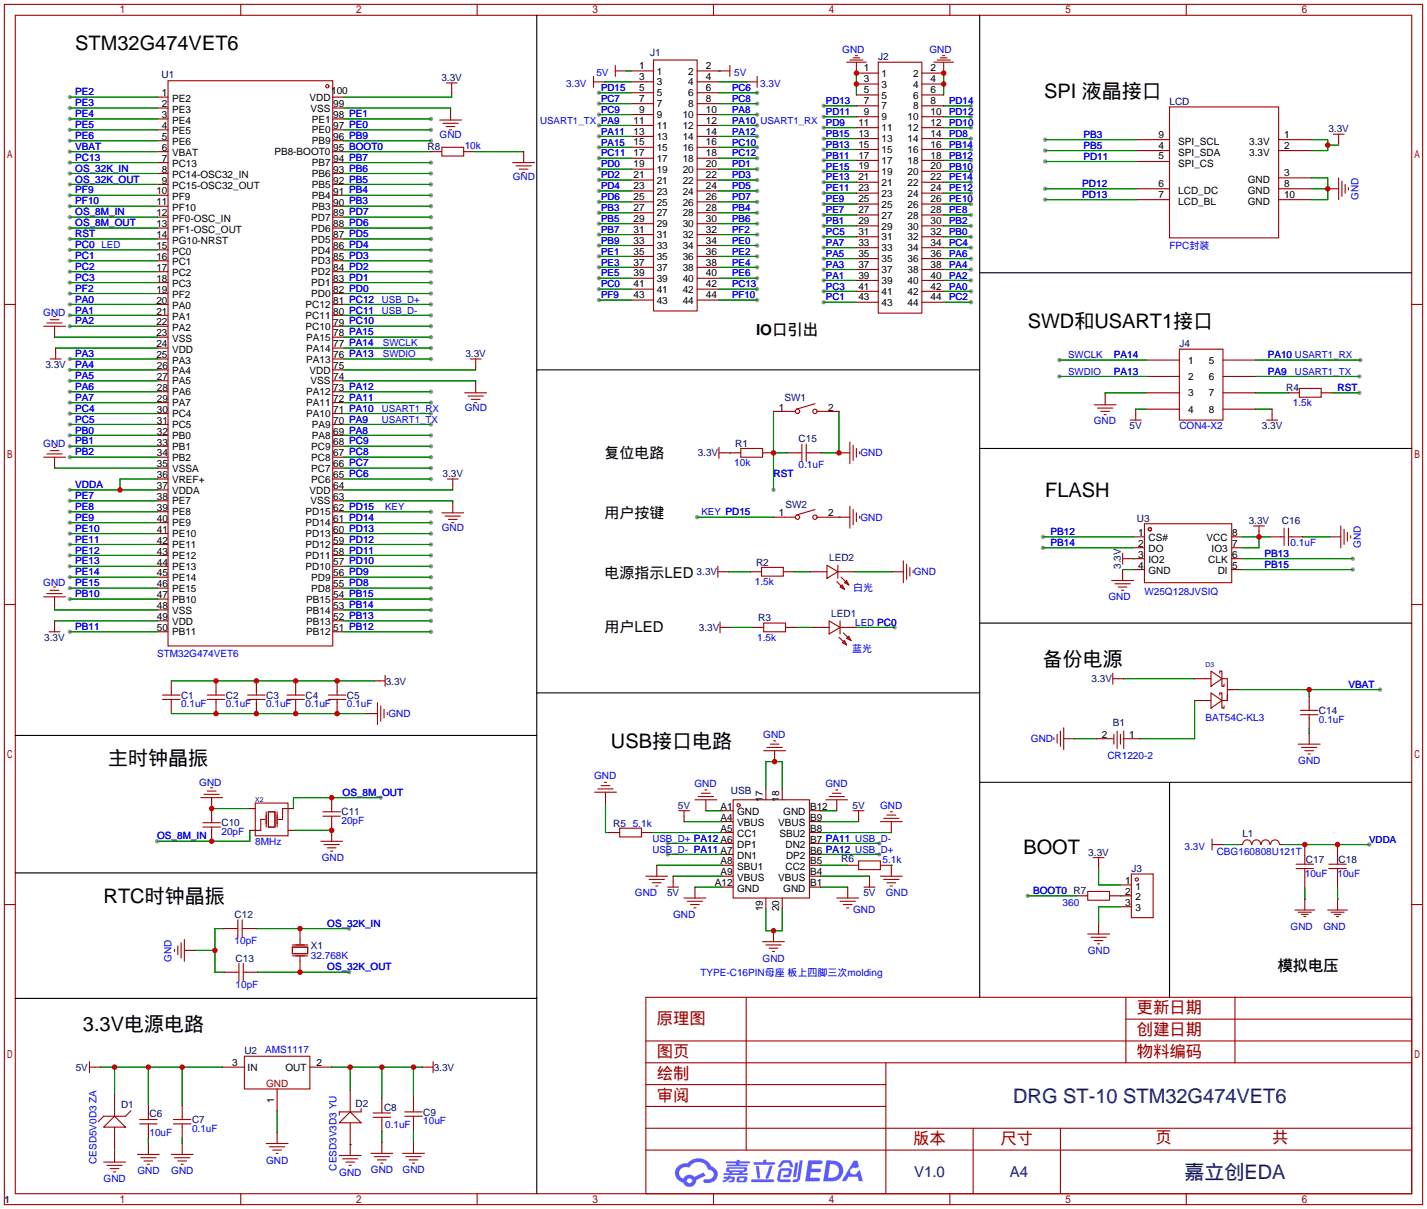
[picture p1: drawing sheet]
<svg xmlns="http://www.w3.org/2000/svg" width="332mm" height="281mm" viewBox="0 0 332 281" stroke-linecap="round" stroke-linejoin="round" font-family="sans-serif">
<defs><g id="words">
<g font-size="4.7">
<text x="17.5" y="11.6">STM32G474VET6</text>
<text x="243.1" y="22.8">SPI 液晶接口</text>
<text x="239.3" y="76.4">SWD和USART1接口</text>
<text x="243.3" y="115.7">FLASH</text>
<text x="242.8" y="155.1">备份电源</text>
<text x="25.1" y="178">主时钟晶振</text>
<text x="142.2" y="174.2">USB接口电路</text>
<text x="238.3" y="198.8">BOOT</text>
<text x="24.1" y="210.2">RTC时钟晶振</text>
<text x="19.3" y="239.9">3.3V电源电路</text>
</g>
<g font-size="4.7" fill="#000080">
<text x="235.9" y="256.7">DRG ST-10 STM32G474VET6</text>
<text x="275.8" y="274.5">嘉立创EDA</text>
</g>
<g font-size="3.8" fill="#a00000">
<text x="152.9" y="238.4">原理图</text>
<text x="264.7" y="235.9">更新日期</text>
<text x="264.7" y="241">创建日期</text>
<text x="152.9" y="251.1">绘制</text>
<text x="152.9" y="246.1">图页</text>
<text x="264.7" y="246.1">物料编码</text>
<text x="152.9" y="256.2">审阅</text>
<text x="212.6" y="266.4">版本</text>
<text x="232.9" y="266.4">尺寸</text>
<text x="269" y="266.1">页</text>
<text x="296.2" y="266.1">共</text>
</g>
<g font-size="3.6">
<text x="176" y="78.1">IO口引出</text>
<text x="297.4" y="225.9">模拟电压</text>
</g>
<g font-size="3.5">
<text x="140.7" y="106.6">复位电路</text>
<text x="140.7" y="120.5">用户按键</text>
<text x="140.7" y="134.5">电源指示LED</text>
<text x="140.7" y="147.2">用户LED</text>
</g>
<g font-size="3.5" fill="#000080">
<text x="212.8" y="274.1">V1.0</text>
<text x="235.1" y="274.1">A4</text>
</g>
<g font-size="2.3" fill="#00f">
<text x="138.8" y="17.7">5V</text>
<text x="170.9" y="17.7">5V</text>
<text x="196.1" y="12.4">GND</text>
<text x="216.4" y="12.4">GND</text>
<text x="17.5" y="22.2">PE2</text>
<text x="131.8" y="20.3">3.3V</text>
<text x="140" y="23.7">PC7</text>
<text x="140" y="21.2">PD15</text>
<text x="170.4" y="21.2">PC6</text>
<text x="170.4" y="23.7">PC8</text>
<text x="177" y="20.3">3.3V</text>
<text x="17.5" y="24.7">PE3</text>
<text x="17.5" y="27.3">PE4</text>
<text x="17.5" y="29.8">PE5</text>
<text x="125.7" y="28.8">USART1_TX PA9</text>
<text x="140" y="26.3">PC9</text>
<text x="170.4" y="28.8">PA10 USART1_RX</text>
<text x="170.4" y="26.3">PA8</text>
<text x="192.3" y="29.3">PD9</text>
<text x="192.3" y="26.8">PD11</text>
<text x="192.3" y="24.2">PD13</text>
<text x="221" y="29.3">PD10</text>
<text x="221" y="26.8">PD12</text>
<text x="221" y="24.2">PD14</text>
<text x="17.5" y="32.3">PE6</text>
<text x="17.5" y="34.9">VBAT</text>
<text x="102.4" y="32.1">GND</text>
<text x="108.2" y="34.6">10k</text>
<text x="140" y="33.9">PA15</text>
<text x="140" y="31.3">PA11</text>
<text x="170.4" y="31.3">PA12</text>
<text x="170.4" y="33.9">PC10</text>
<text x="192.3" y="34.4">PB13</text>
<text x="192.3" y="31.8">PB15</text>
<text x="221" y="34.4">PB14</text>
<text x="221" y="31.8">PD8</text>
<text x="252.2" y="32.1">PB3</text>
<text x="252.2" y="34.6">PB5</text>
<text x="17.5" y="37.4">PC13</text>
<text x="17.5" y="40">OS_32K_IN</text>
<text x="119.4" y="42">GND</text>
<text x="140" y="41.5">PD2</text>
<text x="140" y="39">PD0</text>
<text x="140" y="36.4">PC11</text>
<text x="170.4" y="36.4">PC12</text>
<text x="170.4" y="39">PD1</text>
<text x="170.4" y="41.5">PD3</text>
<text x="192.3" y="39.5">PE15</text>
<text x="192.3" y="36.9">PB11</text>
<text x="221" y="36.9">PB12</text>
<text x="221" y="39.5">PB10</text>
<text x="252.2" y="37.2">PD11</text>
<text x="17.5" y="42.5">OS_32K_OUT</text>
<text x="17.5" y="45">PF9</text>
<text x="17.5" y="47.6">PF10</text>
<text x="140" y="46.6">PD6</text>
<text x="140" y="44">PD4</text>
<text x="170.4" y="44">PD5</text>
<text x="170.4" y="46.6">PD7</text>
<text x="192.3" y="47.1">PE9</text>
<text x="192.3" y="44.5">PE11</text>
<text x="192.3" y="42">PE13</text>
<text x="221" y="42">PE14</text>
<text x="221" y="44.5">PE12</text>
<text x="221" y="47.1">PE10</text>
<text x="252" y="43.5">PD12</text>
<text x="252" y="46.1">PD13</text>
<text x="316.3" y="46.6" transform="rotate(-90 316.3 46.6)">GND</text>
<text x="17.5" y="50.1">OS_8M_IN</text>
<text x="17.5" y="52.7">OS_8M_OUT</text>
<text x="140" y="51.7">PB5</text>
<text x="140" y="49.1">PB3</text>
<text x="170.4" y="49.1">PB4</text>
<text x="170.4" y="51.7">PB6</text>
<text x="192.3" y="52.2">PB1</text>
<text x="192.3" y="49.6">PE7</text>
<text x="221" y="49.6">PE8</text>
<text x="221" y="52.2">PB2</text>
<text x="17.5" y="55.2">RST</text>
<text x="17.5" y="57.7">PC0 LED</text>
<text x="140" y="59.3">PE1</text>
<text x="140" y="56.7">PB9</text>
<text x="140" y="54.2">PB7</text>
<text x="170.4" y="56.7">PE0</text>
<text x="170.4" y="59.3">PE2</text>
<text x="170.4" y="54.2">PF2</text>
<text x="192.3" y="59.8">PA5</text>
<text x="192.3" y="57.2">PA7</text>
<text x="192.3" y="54.7">PC5</text>
<text x="221" y="54.7">PB0</text>
<text x="221" y="57.2">PC4</text>
<text x="221" y="59.8">PA6</text>
<text x="272.3" y="58">FPC封装</text>
<text x="17.5" y="60.3">PC1</text>
<text x="17.5" y="62.8">PC2</text>
<text x="17.5" y="65.4">PC3</text>
<text x="140" y="64.4">PE5</text>
<text x="140" y="61.8">PE3</text>
<text x="170.4" y="61.8">PE4</text>
<text x="170.4" y="64.4">PE6</text>
<text x="192.3" y="64.9">PA1</text>
<text x="192.3" y="62.3">PA3</text>
<text x="221" y="62.3">PA4</text>
<text x="221" y="64.9">PA2</text>
<text x="17.5" y="67.9">PF2</text>
<text x="17.5" y="70.4">PA0</text>
<text x="88.9" y="70.5">USB_D+</text>
<text x="140" y="66.9">PC0</text>
<text x="140" y="69.4">PF9</text>
<text x="170.4" y="66.9">PC13</text>
<text x="170.4" y="69.4">PF10</text>
<text x="192.3" y="67.4">PC3</text>
<text x="192.3" y="69.9">PC1</text>
<text x="221" y="67.4">PA0</text>
<text x="221" y="69.9">PC2</text>
<text x="10.1" y="73.5">GND</text>
<text x="17.5" y="73">PA1</text>
<text x="17.5" y="75.5">PA2</text>
<text x="88.9" y="73">USB_D-</text>
<text x="17.5" y="83.1">PA3</text>
<text x="89.2" y="83.2">SWDIO</text>
<text x="89.2" y="80.6">SWCLK</text>
<text x="248.7" y="83.4">SWCLK</text>
<text x="259.3" y="83.4">PA14</text>
<text x="295.1" y="83.4">PA10 USART1_RX</text>
<text x="17.5" y="85.7">PA4</text>
<text x="17.5" y="88.2">PA5</text>
<text x="248.7" y="87.2">SWDIO</text>
<text x="259.3" y="87.2">PA13</text>
<text x="295.1" y="87.2">PA9</text>
<text x="301.5" y="87.2">USART1_TX</text>
<text x="17.5" y="90.8">PA6</text>
<text x="17.5" y="93.3">PA7</text>
<text x="17.5" y="95.8">PC4</text>
<text x="88.9" y="95.9">USART1_RX</text>
<text x="108.2" y="95.6">GND</text>
<text x="301" y="94.6">1.5k</text>
<text x="311.4" y="91">RST</text>
<text x="17.5" y="98.4">PC5</text>
<text x="17.5" y="100.9">PB0</text>
<text x="88.9" y="98.4">USART1_TX</text>
<text x="254.7" y="98.6">GND</text>
<text x="274.6" y="99.9">CON4-X2</text>
<text x="10.1" y="104">GND</text>
<text x="17.5" y="103.5">PB1</text>
<text x="17.5" y="106">PB2</text>
<text x="200.3" y="106.3">GND</text>
<text x="17.5" y="113.6">VDDA</text>
<text x="170.9" y="108.5">10k</text>
<text x="180.1" y="111.1">RST</text>
<text x="185.9" y="109.1">0.1uF</text>
<text x="17.5" y="116.2">PE7</text>
<text x="17.5" y="118.7">PE8</text>
<text x="89.7" y="118.7">KEY</text>
<text x="163.3" y="120">KEY PD15</text>
<text x="17.5" y="121.2">PE9</text>
<text x="17.5" y="123.8">PE10</text>
<text x="102.9" y="123.5">GND</text>
<text x="200.3" y="121.2">GND</text>
<text x="244.6" y="124.5">PB12</text>
<text x="17.5" y="126.3">PE11</text>
<text x="17.5" y="128.9">PE12</text>
<text x="17.5" y="131.4">PE13</text>
<text x="244.6" y="127.1">PB14</text>
<text x="294.4" y="129.6">PB13</text>
<text x="300.5" y="127.1">0.1uF</text>
<text x="316.8" y="127.5" transform="rotate(-90 316.8 127.5)">GND</text>
<text x="10.1" y="136.5">GND</text>
<text x="17.5" y="133.9">PE14</text>
<text x="17.5" y="136.5">PE15</text>
<text x="175.8" y="136.2">1.5k</text>
<text x="198.6" y="137.5">白光</text>
<text x="212.8" y="133.9">GND</text>
<text x="294.4" y="132.2">PB15</text>
<text x="17.5" y="139">PB10</text>
<text x="258.1" y="139.8">GND</text>
<text x="266.4" y="138.5">W25Q128JVSIQ</text>
<text x="17.5" y="146.6">PB11</text>
<text x="176.3" y="149.2">1.5k</text>
<text x="199.1" y="145.6">LED PC0</text>
<text x="36.6" y="153">STM32G474VET6</text>
<text x="198.4" y="151.7">蓝光</text>
<text x="313.9" y="160.1">VBAT</text>
<text x="42.2" y="164.7">0.1uF</text>
<text x="52.6" y="164.7">0.1uF</text>
<text x="62" y="164.7">0.1uF</text>
<text x="71.1" y="164.7">0.1uF</text>
<text x="80.8" y="164.7">0.1uF</text>
<text x="90.4" y="167">GND</text>
<text x="280.7" y="167.7">BAT54C-KL3</text>
<text x="177.7" y="171.8">GND</text>
<text x="240" y="172.8">GND</text>
<text x="307.1" y="168.2">0.1uF</text>
<text x="257.8" y="176.6">CR1220-2</text>
<text x="302.3" y="177.9">GND</text>
<text x="46.4" y="183">GND</text>
<text x="79.8" y="185.3">OS_8M_OUT</text>
<text x="138.3" y="181.4">GND</text>
<text x="161.7" y="183.2">GND</text>
<text x="192.2" y="183.2">GND</text>
<text x="79.5" y="191.9">20pF</text>
<text x="204.9" y="188.3">GND</text>
<text x="36.6" y="195.4">OS_8M_IN</text>
<text x="51.6" y="194.4">20pF</text>
<text x="59.4" y="196.7">8MHz</text>
<text x="147.3" y="192.6">5.1k</text>
<text x="151.9" y="195.9">USB_D+ PA12 A6</text>
<text x="275.8" y="197.8">3.3V</text>
<text x="318.8" y="196.2">VDDA</text>
<text x="74.9" y="200.5">GND</text>
<text x="151.9" y="198.5">USB_D- PA11 A7</text>
<text x="205.5" y="201">5.1k</text>
<text x="283.3" y="199.1">CBG160808U121T</text>
<text x="147.8" y="208.6">GND</text>
<text x="206.2" y="208.6">GND</text>
<text x="240.5" y="208.1">BOOT0 R7</text>
<text x="303.8" y="204.1">10uF</text>
<text x="311.4" y="204.1">10uF</text>
<text x="76.2" y="215.7">OS_32K_IN</text>
<text x="156.7" y="213.7">GND</text>
<text x="198.6" y="212.4">GND</text>
<text x="247.4" y="210.9">360</text>
<text x="54.6" y="219.8">10pF</text>
<text x="300.5" y="216.4">GND</text>
<text x="308.1" y="216.4">GND</text>
<text x="40" y="223.9" transform="rotate(-90 40 223.9)">GND</text>
<text x="72.4" y="223.4">32.768K</text>
<text x="76.2" y="225.9">OS_32K_OUT</text>
<text x="163.1" y="227.2">TYPE-C16PIN母座 板上四脚三次molding</text>
<text x="177.5" y="223.9">GND</text>
<text x="253.2" y="222.1">GND</text>
<text x="54.9" y="230">10pF</text>
<text x="61.7" y="245.2">AMS1117</text>
<text x="44.7" y="263.5">0.1uF</text>
<text x="89.7" y="262.5">0.1uF</text>
<text x="98.6" y="261.7">10uF</text>
<text x="34.8" y="264.5">10uF</text>
<text x="22.4" y="271" transform="rotate(-90 22.4 271)">CESD5V0D3 ZA</text>
<text x="24.1" y="275.2">GND</text>
<text x="32" y="273.4">GND</text>
<text x="39.9" y="273.4">GND</text>
<text x="62" y="270.8">GND</text>
<text x="78.3" y="272.5" transform="rotate(-90 78.3 272.5)">CESD3V3D3 YU</text>
<text x="79" y="273.6">GND</text>
<text x="86.4" y="273.1">GND</text>
<text x="93.7" y="273.1">GND</text>
</g>
<g font-size="2.3">
<text x="148.8" y="16.1">1</text>
<text x="152.9" y="17.4">1</text>
<text x="160.2" y="17.4">2</text>
<text x="164.3" y="16.1">2</text>
<text x="201.1" y="16.6">1</text>
<text x="205.2" y="17.9">1</text>
<text x="212.6" y="17.9">2</text>
<text x="216.7" y="16.6">2</text>
<text x="37.7" y="22.4">1</text>
<text x="40.1" y="23.7">PE2</text>
<text x="72" y="23.5">VDD</text>
<text x="77.1" y="21.9">100</text>
<text x="148.8" y="23.7">7</text>
<text x="148.8" y="21.2">5</text>
<text x="148.8" y="18.6">3</text>
<text x="152.9" y="22.4">5</text>
<text x="152.9" y="19.9">3</text>
<text x="160.2" y="22.4">6</text>
<text x="160.2" y="19.9">4</text>
<text x="164.3" y="23.7">8</text>
<text x="164.3" y="21.2">6</text>
<text x="164.3" y="18.6">4</text>
<text x="201.1" y="21.7">5</text>
<text x="201.1" y="19.1">3</text>
<text x="205.2" y="22.9">5</text>
<text x="205.2" y="20.4">3</text>
<text x="212.6" y="22.9">6</text>
<text x="212.6" y="20.4">4</text>
<text x="216.7" y="21.7">6</text>
<text x="216.7" y="19.1">4</text>
<text x="37.7" y="25">2</text>
<text x="37.7" y="27.5">3</text>
<text x="40.1" y="26.2">PE3</text>
<text x="40.1" y="28.8">PE4</text>
<text x="72.3" y="26">VSS</text>
<text x="72.6" y="28.5">PE1</text>
<text x="77.6" y="27.5">98 PE1</text>
<text x="77.6" y="25">99</text>
<text x="147.5" y="28.8">11</text>
<text x="148.8" y="26.2">9</text>
<text x="152.9" y="27.5">9</text>
<text x="152.9" y="25">7</text>
<text x="159" y="27.5">10</text>
<text x="160.2" y="25">8</text>
<text x="164.3" y="28.8">12</text>
<text x="164.3" y="26.2">10</text>
<text x="199.8" y="29.3">11</text>
<text x="201.1" y="26.8">9</text>
<text x="201.1" y="24.2">7</text>
<text x="205.2" y="28">9</text>
<text x="205.2" y="25.5">7</text>
<text x="211.3" y="28">10</text>
<text x="212.6" y="25.5">8</text>
<text x="216.7" y="29.3">12</text>
<text x="216.7" y="26.8">10</text>
<text x="216.7" y="24.2">8</text>
<text x="37.7" y="30">4</text>
<text x="37.7" y="32.6">5</text>
<text x="37.7" y="35.1">6</text>
<text x="40.1" y="31.3">PE5</text>
<text x="40.1" y="33.8">PE6</text>
<text x="72.6" y="33.6">PB9</text>
<text x="72.6" y="31.1">PE0</text>
<text x="77.6" y="35.1">95 BOOT0</text>
<text x="77.6" y="32.6">96 PB9</text>
<text x="77.6" y="30.1">97 PE0</text>
<text x="147.5" y="33.9">15</text>
<text x="147.5" y="31.3">13</text>
<text x="152.9" y="35.1">15</text>
<text x="152.9" y="32.6">13</text>
<text x="152.9" y="30.1">11</text>
<text x="159" y="35.1">16</text>
<text x="159" y="32.6">14</text>
<text x="159" y="30.1">12</text>
<text x="164.3" y="33.9">16</text>
<text x="164.3" y="31.3">14</text>
<text x="199.8" y="34.4">15</text>
<text x="199.8" y="31.8">13</text>
<text x="205.2" y="35.6">15</text>
<text x="205.2" y="33.1">13</text>
<text x="205.2" y="30.6">11</text>
<text x="211.3" y="35.6">16</text>
<text x="211.3" y="33.1">14</text>
<text x="211.3" y="30.6">12</text>
<text x="216.7" y="34.4">16</text>
<text x="216.7" y="31.8">14</text>
<text x="269.7" y="32">9</text>
<text x="269.7" y="34.6">4</text>
<text x="274.3" y="33.7">SPI_SCL</text>
<text x="290.9" y="33.7">3.3V</text>
<text x="299" y="32">1</text>
<text x="299" y="34.6">2</text>
<text x="37.7" y="37.7">7</text>
<text x="37.7" y="40.2">8</text>
<text x="40.1" y="36.4">VBAT</text>
<text x="40.1" y="38.9">PC13</text>
<text x="40.1" y="41.5">PC14-OSC32_IN</text>
<text x="63.9" y="36.2">PB8-BOOT0</text>
<text x="72.6" y="41.2">PB6</text>
<text x="72.6" y="38.7">PB7</text>
<text x="77.6" y="40.2">93 PB6</text>
<text x="77.6" y="37.7">94 PB7</text>
<text x="147.5" y="41.5">21</text>
<text x="147.5" y="38.9">19</text>
<text x="147.5" y="36.4">17</text>
<text x="152.9" y="40.2">19</text>
<text x="152.9" y="37.7">17</text>
<text x="159" y="40.2">20</text>
<text x="159" y="37.7">18</text>
<text x="164.3" y="41.5">22</text>
<text x="164.3" y="38.9">20</text>
<text x="164.3" y="36.4">18</text>
<text x="199.8" y="42">21</text>
<text x="199.8" y="39.5">19</text>
<text x="199.8" y="36.9">17</text>
<text x="205.2" y="40.7">19</text>
<text x="205.2" y="38.2">17</text>
<text x="211.3" y="40.7">20</text>
<text x="211.3" y="38.2">18</text>
<text x="216.7" y="42">22</text>
<text x="216.7" y="39.5">20</text>
<text x="216.7" y="36.9">18</text>
<text x="269.7" y="37.1">5</text>
<text x="274.3" y="36.2">SPI_SDA</text>
<text x="274.3" y="38.8">SPI_CS</text>
<text x="290.9" y="36.2">3.3V</text>
<text x="299" y="40.9">3</text>
<text x="36.4" y="45.3">10</text>
<text x="36.4" y="47.8">11</text>
<text x="37.7" y="42.7">9</text>
<text x="40.1" y="44">PC15-OSC32_OUT</text>
<text x="40.1" y="46.5">PF9</text>
<text x="72.6" y="46.3">PB4</text>
<text x="72.6" y="43.8">PB5</text>
<text x="77.6" y="47.8">90 PB3</text>
<text x="77.6" y="45.3">91 PB4</text>
<text x="77.6" y="42.8">92 PB5</text>
<text x="147.5" y="46.6">25</text>
<text x="147.5" y="44">23</text>
<text x="152.9" y="47.8">25</text>
<text x="152.9" y="45.3">23</text>
<text x="152.9" y="42.8">21</text>
<text x="159" y="47.8">26</text>
<text x="159" y="45.3">24</text>
<text x="159" y="42.8">22</text>
<text x="164.3" y="46.6">26</text>
<text x="164.3" y="44">24</text>
<text x="199.8" y="47.1">25</text>
<text x="199.8" y="44.5">23</text>
<text x="205.2" y="45.8">23</text>
<text x="205.2" y="43.3">21</text>
<text x="211.3" y="45.8">24</text>
<text x="211.3" y="43.3">22</text>
<text x="216.7" y="47.1">26</text>
<text x="216.7" y="44.5">24</text>
<text x="269.7" y="43.5">6</text>
<text x="269.7" y="46">7</text>
<text x="274.3" y="45.1">LCD_DC</text>
<text x="274.3" y="47.7">LCD_BL</text>
<text x="290.5" y="42.6">GND</text>
<text x="290.5" y="45.1">GND</text>
<text x="290.5" y="47.7">GND</text>
<text x="299" y="43.5">8</text>
<text x="299" y="46">10</text>
<text x="36.4" y="50.4">12</text>
<text x="36.4" y="52.9">13</text>
<text x="40.1" y="49.1">PF10</text>
<text x="40.1" y="51.6">PF0-OSC_IN</text>
<text x="72.4" y="53.9">PD6</text>
<text x="72.4" y="51.4">PD7</text>
<text x="72.6" y="48.9">PB3</text>
<text x="77.6" y="52.9">88 PD6</text>
<text x="77.6" y="50.4">89 PD7</text>
<text x="147.5" y="51.6">29</text>
<text x="147.5" y="49.1">27</text>
<text x="152.9" y="52.9">29</text>
<text x="152.9" y="50.4">27</text>
<text x="159" y="52.9">30</text>
<text x="159" y="50.4">28</text>
<text x="164.3" y="51.6">30</text>
<text x="164.3" y="49.1">28</text>
<text x="199.8" y="52.2">29</text>
<text x="199.8" y="49.6">27</text>
<text x="205.2" y="53.4">29</text>
<text x="205.2" y="50.9">27</text>
<text x="205.2" y="48.3">25</text>
<text x="211.3" y="53.4">30</text>
<text x="211.3" y="50.9">28</text>
<text x="211.3" y="48.3">26</text>
<text x="216.7" y="52.2">30</text>
<text x="216.7" y="49.6">28</text>
<text x="36.4" y="55.4">14</text>
<text x="36.4" y="58">15</text>
<text x="40.1" y="54.2">PF1-OSC_OUT</text>
<text x="40.1" y="56.7">PG10-NRST</text>
<text x="40.1" y="59.2">PC0</text>
<text x="72.4" y="59">PD4</text>
<text x="72.4" y="56.5">PD5</text>
<text x="77.6" y="58">86 PD4</text>
<text x="77.6" y="55.5">87 PD5</text>
<text x="147.5" y="59.3">35</text>
<text x="147.5" y="56.7">33</text>
<text x="147.5" y="54.2">31</text>
<text x="152.9" y="58">33</text>
<text x="152.9" y="55.5">31</text>
<text x="159" y="58">34</text>
<text x="159" y="55.5">32</text>
<text x="164.3" y="59.3">36</text>
<text x="164.3" y="56.7">34</text>
<text x="164.3" y="54.2">32</text>
<text x="199.8" y="59.8">35</text>
<text x="199.8" y="57.2">33</text>
<text x="199.8" y="54.7">31</text>
<text x="205.2" y="58.5">33</text>
<text x="205.2" y="56">31</text>
<text x="211.3" y="58.5">34</text>
<text x="211.3" y="56">32</text>
<text x="216.7" y="59.8">36</text>
<text x="216.7" y="57.2">34</text>
<text x="216.7" y="54.7">32</text>
<text x="36.4" y="60.5">16</text>
<text x="36.4" y="63.1">17</text>
<text x="36.4" y="65.6">18</text>
<text x="40.1" y="61.8">PC1</text>
<text x="40.1" y="64.3">PC2</text>
<text x="72.4" y="64.1">PD2</text>
<text x="72.4" y="61.6">PD3</text>
<text x="77.6" y="65.6">83 PD1</text>
<text x="77.6" y="63.1">84 PD2</text>
<text x="77.6" y="60.5">85 PD3</text>
<text x="147.5" y="64.3">39</text>
<text x="147.5" y="61.8">37</text>
<text x="152.9" y="65.6">39</text>
<text x="152.9" y="63.1">37</text>
<text x="152.9" y="60.5">35</text>
<text x="159" y="65.6">40</text>
<text x="159" y="63.1">38</text>
<text x="159" y="60.5">36</text>
<text x="164.3" y="64.3">40</text>
<text x="164.3" y="61.8">38</text>
<text x="199.8" y="64.9">39</text>
<text x="199.8" y="62.3">37</text>
<text x="205.2" y="63.6">37</text>
<text x="205.2" y="61">35</text>
<text x="211.3" y="63.6">38</text>
<text x="211.3" y="61">36</text>
<text x="216.7" y="64.9">40</text>
<text x="216.7" y="62.3">38</text>
<text x="36.4" y="68.1">19</text>
<text x="36.4" y="70.7">20</text>
<text x="40.1" y="66.9">PC3</text>
<text x="40.1" y="69.4">PF2</text>
<text x="40.1" y="71.9">PA0</text>
<text x="71.1" y="71.7">PC12</text>
<text x="72.4" y="69.2">PD0</text>
<text x="72.4" y="66.6">PD1</text>
<text x="77.6" y="70.7">81 PC12</text>
<text x="77.6" y="68.2">82 PD0</text>
<text x="147.5" y="69.4">43</text>
<text x="147.5" y="66.9">41</text>
<text x="152.9" y="70.7">43</text>
<text x="152.9" y="68.2">41</text>
<text x="159" y="70.7">44</text>
<text x="159" y="68.2">42</text>
<text x="164.3" y="69.4">44</text>
<text x="164.3" y="66.9">42</text>
<text x="199.8" y="69.9">43</text>
<text x="199.8" y="67.4">41</text>
<text x="205.2" y="71.2">43</text>
<text x="205.2" y="68.7">41</text>
<text x="205.2" y="66.1">39</text>
<text x="211.3" y="71.2">44</text>
<text x="211.3" y="68.7">42</text>
<text x="211.3" y="66.1">40</text>
<text x="216.7" y="69.9">44</text>
<text x="216.7" y="67.4">42</text>
<text x="36.4" y="73.2">21</text>
<text x="36.4" y="75.8">22</text>
<text x="40.1" y="74.5">PA1</text>
<text x="40.1" y="77">PA2</text>
<text x="71.1" y="76.8">PC10</text>
<text x="71.1" y="74.3">PC11</text>
<text x="77.6" y="75.8">79 PC10</text>
<text x="77.6" y="73.2">80 PC11</text>
<text x="36.4" y="78.3">23</text>
<text x="36.4" y="80.8">24</text>
<text x="36.4" y="83.4">25</text>
<text x="40.1" y="79.6">VSS</text>
<text x="40.1" y="82.1">VDD</text>
<text x="71.3" y="81.9">PA14</text>
<text x="71.3" y="79.3">PA15</text>
<text x="77.6" y="83.4">76 PA13</text>
<text x="77.6" y="80.9">77 PA14</text>
<text x="77.6" y="78.3">78 PA15</text>
<text x="36.5" y="85.9">26</text>
<text x="36.5" y="88.5">27</text>
<text x="40.1" y="84.6">PA3</text>
<text x="40.1" y="87">PA4</text>
<text x="40.1" y="89.5">PA5</text>
<text x="71.3" y="84.4">PA13</text>
<text x="72" y="87">VDD</text>
<text x="72.3" y="89.5">VSS</text>
<text x="77.6" y="88.5">74</text>
<text x="77.6" y="85.9">75</text>
<text x="276.6" y="84.7">1</text>
<text x="276.6" y="88.5">2</text>
<text x="281.4" y="84.7">5</text>
<text x="281.4" y="88.5">6</text>
<text x="36.5" y="91">28</text>
<text x="36.5" y="93.6">29</text>
<text x="40.1" y="92">PA6</text>
<text x="40.1" y="94.6">PA7</text>
<text x="71.3" y="94.6">PA11</text>
<text x="71.3" y="92">PA12</text>
<text x="77.6" y="93.5">72 PA11</text>
<text x="77.6" y="91">73 PA12</text>
<text x="181.3" y="95.6">1</text>
<text x="192.8" y="95.6">2</text>
<text x="276.6" y="92.3">3</text>
<text x="281.4" y="92.3">7</text>
<text x="36.5" y="96.1">30</text>
<text x="36.5" y="98.6">31</text>
<text x="36.5" y="101.2">32</text>
<text x="40.1" y="97.1">PC4</text>
<text x="40.1" y="99.7">PC5</text>
<text x="71.3" y="97.1">PA10</text>
<text x="72.6" y="99.7">PA9</text>
<text x="77.6" y="101.2">69 PA8</text>
<text x="77.6" y="98.6">70 PA9</text>
<text x="77.6" y="96.1">71 PA10</text>
<text x="276.6" y="96.1">4</text>
<text x="281.4" y="96.1">8</text>
<text x="36.5" y="103.7">33</text>
<text x="36.5" y="106.3">34</text>
<text x="40.1" y="102.2">PB0</text>
<text x="40.1" y="104.7">PB1</text>
<text x="40.1" y="107.3">PB2</text>
<text x="72.4" y="107.3">PC8</text>
<text x="72.4" y="104.7">PC9</text>
<text x="72.6" y="102.2">PA8</text>
<text x="77.6" y="106.2">67 PC8</text>
<text x="77.6" y="103.7">68 PC9</text>
<text x="36.5" y="108.8">35</text>
<text x="36.5" y="111.3">36</text>
<text x="36.5" y="113.9">37</text>
<text x="40.1" y="109.8">VSSA</text>
<text x="40.1" y="112.4">VREF+</text>
<text x="72.4" y="112.4">PC6</text>
<text x="72.4" y="109.8">PC7</text>
<text x="77.6" y="113.9">64</text>
<text x="77.6" y="111.3">65 PC6</text>
<text x="77.6" y="108.8">66 PC7</text>
<text x="36.5" y="116.4">38</text>
<text x="36.5" y="119">39</text>
<text x="40.1" y="114.9">VDDA</text>
<text x="40.1" y="117.4">PE7</text>
<text x="40.1" y="120">PE8</text>
<text x="71.1" y="120">PD15</text>
<text x="72" y="114.9">VDD</text>
<text x="72.3" y="117.4">VSS</text>
<text x="77.6" y="118.9">62 PD15</text>
<text x="77.6" y="116.4">63</text>
<text x="36.5" y="121.5">40</text>
<text x="36.5" y="124">41</text>
<text x="40.1" y="122.5">PE9</text>
<text x="40.1" y="125.1">PE10</text>
<text x="71.1" y="125.1">PD13</text>
<text x="71.1" y="122.5">PD14</text>
<text x="77.6" y="124">60 PD13</text>
<text x="77.6" y="121.5">61 PD14</text>
<text x="181.3" y="120.2">1</text>
<text x="192.8" y="120.2">2</text>
<text x="265" y="124.8">1</text>
<text x="286.9" y="124.8">8</text>
<text x="36.5" y="126.6">42</text>
<text x="36.5" y="129.1">43</text>
<text x="36.5" y="131.7">44</text>
<text x="40.1" y="127.6">PE11</text>
<text x="40.1" y="130.1">PE12</text>
<text x="71.1" y="130.1">PD11</text>
<text x="71.1" y="127.6">PD12</text>
<text x="77.6" y="131.6">57 PD10</text>
<text x="77.6" y="129.1">58 PD11</text>
<text x="77.6" y="126.6">59 PD12</text>
<text x="265" y="127.3">2</text>
<text x="265" y="129.9">3</text>
<text x="267.4" y="126">CS#</text>
<text x="267.4" y="128.6">DO</text>
<text x="267.4" y="131.1">IO2</text>
<text x="280.9" y="126">VCC</text>
<text x="281.3" y="131.1">CLK</text>
<text x="282.1" y="128.6">IO3</text>
<text x="286.9" y="129.9">6</text>
<text x="286.9" y="127.3">7</text>
<text x="36.5" y="134.2">45</text>
<text x="36.5" y="136.7">46</text>
<text x="40.1" y="132.7">PE13</text>
<text x="40.1" y="135.2">PE14</text>
<text x="40.1" y="137.8">PE15</text>
<text x="71.1" y="132.7">PD10</text>
<text x="72.4" y="137.8">PD8</text>
<text x="72.4" y="135.2">PD9</text>
<text x="77.6" y="136.7">55 PD8</text>
<text x="77.6" y="134.2">56 PD9</text>
<text x="265" y="132.4">4</text>
<text x="267.4" y="133.7">GND</text>
<text x="283.5" y="133.7">DI</text>
<text x="286.9" y="132.4">5</text>
<text x="36.5" y="139.3">47</text>
<text x="36.5" y="141.8">48</text>
<text x="40.1" y="140.3">PB10</text>
<text x="40.1" y="142.8">VSS</text>
<text x="71.3" y="142.8">PB14</text>
<text x="71.3" y="140.3">PB15</text>
<text x="77.6" y="141.8">53 PB14</text>
<text x="77.6" y="139.3">54 PB15</text>
<text x="36.5" y="144.4">49</text>
<text x="36.5" y="146.9">50</text>
<text x="40.1" y="145.4">VDD</text>
<text x="40.1" y="147.9">PB11</text>
<text x="71.3" y="147.9">PB12</text>
<text x="71.3" y="145.4">PB13</text>
<text x="77.6" y="146.9">51 PB12</text>
<text x="77.6" y="144.3">52 PB13</text>
<text x="256.5" y="171.8">2</text>
<text x="262.9" y="171.8">1</text>
<text x="167.7" y="188.5">A1</text>
<text x="167.7" y="191.1">A4</text>
<text x="171.6" y="189.8">GND</text>
<text x="177.6" y="186.7" transform="rotate(-90 177.6 186.7)">17</text>
<text x="181.4" y="186.7" transform="rotate(-90 181.4 186.7)">18</text>
<text x="182.4" y="189.8">GND</text>
<text x="188.6" y="191.1">B9</text>
<text x="188.6" y="188.5">B12</text>
<text x="167.7" y="193.6">A5</text>
<text x="171.6" y="192.3">VBUS</text>
<text x="171.6" y="194.9">CC1</text>
<text x="171.6" y="197.4">DP1</text>
<text x="181.2" y="192.3">VBUS</text>
<text x="181.4" y="194.9">SBU2</text>
<text x="182.9" y="197.4">DN2</text>
<text x="188.6" y="196.2">B7 PA11 USB_D-</text>
<text x="188.6" y="193.6">B8</text>
<text x="167.7" y="201.2">A8</text>
<text x="167.7" y="203.8">A9</text>
<text x="171.6" y="200">DN1</text>
<text x="171.6" y="202.5">SBU1</text>
<text x="182.9" y="202.5">CC2</text>
<text x="183" y="200">DP2</text>
<text x="188.6" y="203.8">B4</text>
<text x="188.6" y="201.2">B5</text>
<text x="188.6" y="198.7">B6 PA12 USB_D+</text>
<text x="166.4" y="206.3">A12</text>
<text x="171.6" y="205">VBUS</text>
<text x="171.6" y="207.6">GND</text>
<text x="181.2" y="205">VBUS</text>
<text x="182.4" y="207.6">GND</text>
<text x="188.6" y="206.3">B1</text>
<text x="262" y="205.8">1</text>
<text x="262" y="208.3">2</text>
<text x="264.3" y="207.1">1</text>
<text x="264.3" y="209.6">2</text>
<text x="177.6" y="212.1" transform="rotate(-90 177.6 212.1)">19</text>
<text x="181.4" y="212.1" transform="rotate(-90 181.4 212.1)">20</text>
<text x="262" y="210.9">3</text>
<text x="264.3" y="212.2">3</text>
<text x="54.1" y="248.2">3</text>
<text x="57.7" y="249.2">IN</text>
<text x="66.5" y="249.2">OUT</text>
<text x="73.7" y="248.2">2</text>
<text x="63.8" y="256.8" transform="rotate(-90 63.8 256.8)">1</text>
</g>
<g font-size="2.3" fill="#000080">
<text x="151.4" y="13">J1</text>
<text x="204.5" y="14.1">J2</text>
<text x="37.6" y="18.1">U1</text>
<text x="102.8" y="18.9">3.3V</text>
<text x="272.3" y="24.5">LCD</text>
<text x="99.6" y="34.9">R8</text>
<text x="309.3" y="30.8">3.3V</text>
<text x="108.3" y="83.1">3.3V</text>
<text x="274.6" y="80.9">J4</text>
<text x="10.6" y="85.7">3.3V</text>
<text x="182.6" y="93.3">SW1</text>
<text x="299.5" y="91">R4</text>
<text x="263" y="99.9">5V</text>
<text x="293.8" y="99.9">3.3V</text>
<text x="162.5" y="106.3">3.3V</text>
<text x="171.2" y="104">R1</text>
<text x="185.9" y="103">C15</text>
<text x="103" y="111.1">3.3V</text>
<text x="182.9" y="118.2">SW2</text>
<text x="264.7" y="121.5">U3</text>
<text x="290.7" y="122">3.3V</text>
<text x="298.4" y="122">C16</text>
<text x="176" y="131.7">R2</text>
<text x="193" y="130.6">LED2</text>
<text x="162.2" y="133.9">3.3V</text>
<text x="260.9" y="132.4" transform="rotate(-90 260.9 132.4)">3.3V</text>
<text x="193.5" y="143.6">LED1</text>
<text x="10.3" y="149.2">3.3V</text>
<text x="162.7" y="146.9">3.3V</text>
<text x="176.5" y="144.6">R3</text>
<text x="89.8" y="159.3">3.3V</text>
<text x="254.1" y="158.8">3.3V</text>
<text x="42.2" y="162.6">C1</text>
<text x="52.6" y="162.6">C2</text>
<text x="62" y="162.6">C3</text>
<text x="71.1" y="162.6">C4</text>
<text x="80.8" y="162.6">C5</text>
<text x="307.1" y="166.2">C14</text>
<text x="259.1" y="169">B1</text>
<text x="170.2" y="184.7">USB</text>
<text x="79.5" y="189.8">C11</text>
<text x="157.8" y="188.3">5V</text>
<text x="198.5" y="188.3">5V</text>
<text x="51.6" y="192.4">C10</text>
<text x="142.7" y="192.6">R5</text>
<text x="289.3" y="194.8">L1</text>
<text x="195.8" y="200.7">R6</text>
<text x="253.4" y="199.2">3.3V</text>
<text x="263.4" y="203">J3</text>
<text x="304" y="200.8">C17</text>
<text x="311.7" y="200.8">C18</text>
<text x="155.3" y="208.6">5V</text>
<text x="201" y="208.6">5V</text>
<text x="54.6" y="213.7">C12</text>
<text x="72.4" y="220.8">X1</text>
<text x="54.9" y="223.9">C13</text>
<text x="56.9" y="245.4">U2</text>
<text x="17.6" y="249.3">5V</text>
<text x="101" y="249.3">3.3V</text>
<text x="28.2" y="257.9">D1</text>
<text x="82.8" y="257.6">D2</text>
<text x="34.8" y="259.9">C6</text>
<text x="44.7" y="261.5">C7</text>
<text x="89.4" y="258.7">C8</text>
<text x="98.6" y="259.7">C9</text>
<text x="1" y="280">1</text>
</g>
<text font-size="2.3" fill="#a00000" x="62" y="253.1">GND</text>
<g font-size="1.6" fill="#000080">
<text x="280.7" y="155.2">D3</text>
<text x="59.4" y="186.7">X2</text>
</g>
</g></defs>
<g fill="#999">
<circle cx="16.3" cy="22.6" r=".51"/>
<circle cx="16.3" cy="25.1" r=".51"/>
<circle cx="16.3" cy="27.7" r=".51"/>
<circle cx="16.3" cy="30.2" r=".51"/>
<circle cx="16.3" cy="32.8" r=".51"/>
<circle cx="16.3" cy="35.3" r=".51"/>
<circle cx="16.3" cy="37.8" r=".51"/>
<circle cx="16.3" cy="40.4" r=".51"/>
<circle cx="16.3" cy="42.9" r=".51"/>
<circle cx="16.3" cy="45.5" r=".51"/>
<circle cx="16.3" cy="48" r=".51"/>
<circle cx="16.3" cy="50.5" r=".51"/>
<circle cx="16.3" cy="53.1" r=".51"/>
<circle cx="16.3" cy="55.6" r=".51"/>
<circle cx="16.3" cy="58.2" r=".51"/>
<circle cx="16.3" cy="60.7" r=".51"/>
<circle cx="16.3" cy="63.2" r=".51"/>
<circle cx="16.3" cy="65.8" r=".51"/>
<circle cx="16.3" cy="68.3" r=".51"/>
<circle cx="16.3" cy="70.9" r=".51"/>
<circle cx="16.3" cy="73.4" r=".51"/>
<circle cx="16.3" cy="75.9" r=".51"/>
<circle cx="16.3" cy="83.6" r=".51"/>
<circle cx="16.3" cy="86.1" r=".51"/>
<circle cx="16.3" cy="88.6" r=".51"/>
<circle cx="16.3" cy="91.2" r=".51"/>
<circle cx="16.3" cy="93.7" r=".51"/>
<circle cx="16.3" cy="96.3" r=".51"/>
<circle cx="16.3" cy="98.8" r=".51"/>
<circle cx="16.3" cy="101.3" r=".51"/>
<circle cx="16.3" cy="103.9" r=".51"/>
<circle cx="16.3" cy="106.4" r=".51"/>
<circle cx="16.3" cy="114" r=".51"/>
<circle cx="16.3" cy="116.6" r=".51"/>
<circle cx="16.3" cy="119.1" r=".51"/>
<circle cx="16.3" cy="121.7" r=".51"/>
<circle cx="16.3" cy="124.2" r=".51"/>
<circle cx="16.3" cy="126.7" r=".51"/>
<circle cx="16.3" cy="129.3" r=".51"/>
<circle cx="16.3" cy="131.8" r=".51"/>
<circle cx="16.3" cy="134.4" r=".51"/>
<circle cx="16.3" cy="136.9" r=".51"/>
<circle cx="16.3" cy="139.4" r=".51"/>
<circle cx="16.3" cy="147.1" r=".51"/>
<circle cx="100.3" cy="27.7" r=".51"/>
<circle cx="100.3" cy="30.2" r=".51"/>
<circle cx="100.3" cy="32.8" r=".51"/>
<circle cx="100.3" cy="37.8" r=".51"/>
<circle cx="100.3" cy="40.4" r=".51"/>
<circle cx="100.3" cy="42.9" r=".51"/>
<circle cx="100.3" cy="45.5" r=".51"/>
<circle cx="100.3" cy="48" r=".51"/>
<circle cx="100.3" cy="50.5" r=".51"/>
<circle cx="100.3" cy="53.1" r=".51"/>
<circle cx="100.3" cy="55.6" r=".51"/>
<circle cx="100.3" cy="58.2" r=".51"/>
<circle cx="100.3" cy="60.7" r=".51"/>
<circle cx="100.3" cy="63.2" r=".51"/>
<circle cx="100.3" cy="65.8" r=".51"/>
<circle cx="100.3" cy="68.3" r=".51"/>
<circle cx="100.3" cy="70.9" r=".51"/>
<circle cx="100.3" cy="73.4" r=".51"/>
<circle cx="100.3" cy="75.9" r=".51"/>
<circle cx="100.3" cy="78.5" r=".51"/>
<circle cx="100.3" cy="81" r=".51"/>
<circle cx="100.3" cy="83.6" r=".51"/>
<circle cx="100.3" cy="91.2" r=".51"/>
<circle cx="100.3" cy="93.7" r=".51"/>
<circle cx="100.3" cy="96.3" r=".51"/>
<circle cx="100.3" cy="98.8" r=".51"/>
<circle cx="100.3" cy="101.3" r=".51"/>
<circle cx="100.3" cy="103.9" r=".51"/>
<circle cx="100.3" cy="106.4" r=".51"/>
<circle cx="100.3" cy="109" r=".51"/>
<circle cx="100.3" cy="111.5" r=".51"/>
<circle cx="100.3" cy="119.1" r=".51"/>
<circle cx="100.3" cy="121.7" r=".51"/>
<circle cx="100.3" cy="124.2" r=".51"/>
<circle cx="100.3" cy="126.7" r=".51"/>
<circle cx="100.3" cy="129.3" r=".51"/>
<circle cx="100.3" cy="131.8" r=".51"/>
<circle cx="100.3" cy="134.4" r=".51"/>
<circle cx="100.3" cy="136.9" r=".51"/>
<circle cx="100.3" cy="139.4" r=".51"/>
<circle cx="100.3" cy="142" r=".51"/>
<circle cx="100.3" cy="144.5" r=".51"/>
<circle cx="100.3" cy="147.1" r=".51"/>
<circle cx="243.3" cy="32.5" r=".51"/>
<circle cx="243.3" cy="35.1" r=".51"/>
<circle cx="243.3" cy="37.6" r=".51"/>
<circle cx="243.3" cy="43.9" r=".51"/>
<circle cx="243.3" cy="46.5" r=".51"/>
<circle cx="316.7" cy="83.8" r=".51"/>
<circle cx="316.5" cy="87.6" r=".51"/>
<circle cx="316.5" cy="91.4" r=".51"/>
<circle cx="246.6" cy="87.6" r=".51"/>
<circle cx="246.6" cy="83.8" r=".51"/>
<circle cx="155.4" cy="196.3" r=".51"/>
<circle cx="204.7" cy="196.3" r=".51"/>
<circle cx="204.7" cy="198.9" r=".51"/>
<circle cx="162.3" cy="120.4" r=".51"/>
<circle cx="208.3" cy="146.1" r=".51"/>
<circle cx="180.1" cy="114" r=".51"/>
<circle cx="81.3" cy="216.2" r=".51"/>
<circle cx="81.3" cy="226.3" r=".51"/>
<circle cx="88.6" cy="185.7" r=".51"/>
<circle cx="36.6" cy="195.8" r=".51"/>
<circle cx="321.3" cy="160.5" r=".51"/>
<circle cx="242.8" cy="127.5" r=".51"/>
<circle cx="315" cy="130" r=".51"/>
<circle cx="315" cy="132.6" r=".51"/>
<circle cx="242.8" cy="125" r=".51"/>
<circle cx="239.3" cy="208.5" r=".51"/>
<circle cx="191.8" cy="67.8" r=".51"/>
<circle cx="191.8" cy="65.3" r=".51"/>
<circle cx="191.8" cy="62.7" r=".51"/>
<circle cx="191.8" cy="60.2" r=".51"/>
<circle cx="191.8" cy="57.7" r=".51"/>
<circle cx="191.8" cy="55.1" r=".51"/>
<circle cx="191.8" cy="52.6" r=".51"/>
<circle cx="191.8" cy="50" r=".51"/>
<circle cx="191.8" cy="47.5" r=".51"/>
<circle cx="191.8" cy="45" r=".51"/>
<circle cx="191.8" cy="42.4" r=".51"/>
<circle cx="191.8" cy="39.9" r=".51"/>
<circle cx="191.8" cy="37.3" r=".51"/>
<circle cx="191.8" cy="34.8" r=".51"/>
<circle cx="191.8" cy="32.3" r=".51"/>
<circle cx="191.8" cy="29.7" r=".51"/>
<circle cx="191.8" cy="27.2" r=".51"/>
<circle cx="191.8" cy="24.6" r=".51"/>
<circle cx="226.1" cy="34.8" r=".51"/>
<circle cx="226.1" cy="32.3" r=".51"/>
<circle cx="226.1" cy="29.7" r=".51"/>
<circle cx="226.1" cy="27.2" r=".51"/>
<circle cx="226.1" cy="24.6" r=".51"/>
<circle cx="226.1" cy="37.3" r=".51"/>
<circle cx="226.1" cy="39.9" r=".51"/>
<circle cx="226.1" cy="42.4" r=".51"/>
<circle cx="226.1" cy="45" r=".51"/>
<circle cx="226.1" cy="47.5" r=".51"/>
<circle cx="226.1" cy="50" r=".51"/>
<circle cx="226.1" cy="52.6" r=".51"/>
<circle cx="226.1" cy="55.1" r=".51"/>
<circle cx="226.1" cy="57.7" r=".51"/>
<circle cx="226.1" cy="60.2" r=".51"/>
<circle cx="226.1" cy="62.7" r=".51"/>
<circle cx="226.1" cy="65.3" r=".51"/>
<circle cx="226.1" cy="67.8" r=".51"/>
<circle cx="139.4" cy="67.3" r=".51"/>
<circle cx="139.4" cy="64.8" r=".51"/>
<circle cx="139.4" cy="62.2" r=".51"/>
<circle cx="139.4" cy="59.7" r=".51"/>
<circle cx="139.4" cy="57.2" r=".51"/>
<circle cx="139.4" cy="54.6" r=".51"/>
<circle cx="139.4" cy="52.1" r=".51"/>
<circle cx="139.4" cy="49.5" r=".51"/>
<circle cx="139.4" cy="47" r=".51"/>
<circle cx="139.4" cy="44.4" r=".51"/>
<circle cx="139.4" cy="41.9" r=".51"/>
<circle cx="139.4" cy="39.4" r=".51"/>
<circle cx="139.4" cy="36.8" r=".51"/>
<circle cx="139.4" cy="34.3" r=".51"/>
<circle cx="139.4" cy="31.7" r=".51"/>
<circle cx="139.4" cy="29.2" r=".51"/>
<circle cx="139.4" cy="26.7" r=".51"/>
<circle cx="139.4" cy="24.1" r=".51"/>
<circle cx="139.4" cy="21.6" r=".51"/>
<circle cx="176.3" cy="21.6" r=".51"/>
<circle cx="176.3" cy="24.1" r=".51"/>
<circle cx="176.3" cy="29.2" r=".51"/>
<circle cx="176.3" cy="26.7" r=".51"/>
<circle cx="176.3" cy="31.8" r=".51"/>
<circle cx="176.3" cy="34.3" r=".51"/>
<circle cx="176.3" cy="36.8" r=".51"/>
<circle cx="176.3" cy="39.4" r=".51"/>
<circle cx="176.3" cy="41.9" r=".51"/>
<circle cx="176.3" cy="44.4" r=".51"/>
<circle cx="176.3" cy="47" r=".51"/>
<circle cx="176.3" cy="49.5" r=".51"/>
<circle cx="176.3" cy="52.1" r=".51"/>
<circle cx="176.3" cy="57.2" r=".51"/>
<circle cx="176.3" cy="59.7" r=".51"/>
<circle cx="176.3" cy="62.2" r=".51"/>
<circle cx="176.3" cy="64.8" r=".51"/>
<circle cx="176.3" cy="67.3" r=".51"/>
<circle cx="139.4" cy="69.9" r=".51"/>
<circle cx="176.3" cy="69.9" r=".51"/>
<circle cx="191.8" cy="70.4" r=".51"/>
<circle cx="226.1" cy="70.4" r=".51"/>
<circle cx="176.3" cy="54.6" r=".51"/>
<circle cx="155.4" cy="198.9" r=".51"/>
<circle cx="318.8" cy="196.6" r=".51"/>
</g>
<g fill="none" stroke="#a10000" stroke-width=".25">
<path d="M1 1h330.2v279.4h-330.2zM3.6 3.6h325.1v274.3h-325.1zM56 1v2.6M111.1 1v2.6M166.1 1v2.6M221.1 1v2.6M276.2 1v2.6M1 70.9h2.6M328.7 70.9h2.5M1 140.7h2.6M328.7 140.7h2.5M1 210.6h2.6"/>
<path d="M328.7 210.6h2.5M150.4 232.2h178.3v45.7h-178.3zM173.7 232.2v35.5M262.1 232.2v15.2M262.1 237.2h66.6M287.5 232.2v15.2M150.4 252.5h55.8M150.4 247.4h178.3M150.4 257.6h55.8M150.4 242.3h178.3M206.2 247.4v30.5M56 277.9v2.5"/>
<path d="M111.1 277.9v2.5M150.4 267.7h178.3M150.4 262.6h178.3M166.1 277.9v2.5M221.1 277.9v2.5M226.6 262.6v15.3M246.9 262.6v15.3M276.2 277.9v2.5"/>
</g>
<g fill="#5487ff">
<path d="M188.2 270.1h2.7a.48 .48 0 0 1 .7 .5 .48 .48 0 0 1-.7 .4h-1.8l-.2 1h1.9a.43 .43 0 0 1 .4 .5 .43 .43 0 0 1-.5 .4h-1.9l-.2 1.3h1.7a.45 .45 0 0 1 .6 .1 .45 .45 0 0 1-.2 .6l-3.3 .1z"/>
<path d="M198.8 270.2h.8l.4 1.4-.7 .4a.84 .84 0 0 0-1.3 .2 .84 .84 0 0 0 .4 1.2 .84 .84 0 0 0 1.1-.4l.1-.3 .6-.3 .7 2.6h-.9l-.3-1.1h-2.1l-.6 1.1h-1.1z"/>
<path d="M185.1 270.6h.8l-.5 3.2a.36 .36 0 0 1-.4 .3 .36 .36 0 0 1-.4-.4z"/>
<path d="M186.2 270.1h.7l-.6 4.3a1.13 1.13 0 0 1-1.8 .6l.2-.4 .7-.1 .2-.2z"/>
<path d="M181.9 270.4l.6-.3h1a.77 .77 0 0 1 .9 .5l.3 .9-.2 .2h-.5l-.3-.9-.2-.1h-1l-.7 1h-.6z"/>
<path d="M181.5 272.3l.5-.4h1.7a.81 .81 0 0 1 .7 .5 .81 .81 0 0 1-.2 .9 .81 .81 0 0 1-.9 .8h-.7a.32 .32 0 0 1-.3-.4 .32 .32 0 0 1 .4-.3h.7l.2-.9-1.6 .1-.3 1.9h2.1a.32 .32 0 0 1 .3 .4 .32 .32 0 0 1-.3 .3h-2.3l-.5-.3-.1-.6z"/>
<path d="M174.9 274.5h5a.33 .33 0 0 1 .3 .4 .33 .33 0 0 1-.3 .3h-4.9l-.2-.2z"/>
<path d="M179.2 271.4h.7l-.6 2a.98 .98 0 0 1-.8 1l-.3-.3z"/>
<path d="M176 271.4h.7l.3 2.6a.34 .34 0 0 1-.3 .3 .34 .34 0 0 1-.4-.2z"/>
<path d="M175.5 270.5h2.2l.2-.6h.6l-.1 .6h1.8a.32 .32 0 0 1 .3 .3 .32 .32 0 0 1-.4 .3h-4.5l-.2-.1z"/>
<path d="M168.5 273.9h.9l.1-.2h.7l-.1 .2 .9 .1 .1 .1-.2 1-1.3 .2v-.5h.7l.1-.4a.68 .68 0 0 0-1 .4l-1 .5-.2-.5 1-.4h-.8z"/>
<path d="M169 270.3h2.5v-.3h.8l-.1 .3h2.2l.2 .3-.2 .2h-2.3v.3h1.8l.2 .2-.2 .2h-4.5l-.1-.4h2l.1-.3h-2.3l-.1-.1z"/>
<path d="M192.4 270.1l-.7 4.9h1.6a2.5 2.5 0 0 0 3-2.5 2.5 2.5 0 0 0-3.1-2.4zM193.3 271a1.65 1.65 0 0 1 2 1.7 1.65 1.65 0 0 1-2.2 1.5h-.3z"/>
<path d="M169.2 271.9l-.1 .7 .6 .2 .1 .3h-1.3l.1 .4h5.4l.2-.2-.2-.2h-1.2l.2-.3a.7 .7 0 0 0 .8-.2 .7 .7 0 0 0 0-.9h-4.2zM169.8 272.1l3.5 .1-.2 .3h-3.2zM170.5 272.8h1.7l-.2 .3h-1.4z"/>
<path d="M171.7 274a1.05 1.05 0 0 0-.1 1.2 2.91 2.91 0 0 0 2.2-.1 .98 .98 0 0 0 0-1.2l-1.6-.1zM172.3 274.3h.8l.1 .3-.2 .2h-.8z"/>
<path d="M157.9 271.4a2.23 2.23 0 0 0-.7 2.3 2.23 2.23 0 0 0 1.8 1.6 1.58 1.58 0 0 0 1.8 1 1.58 1.58 0 0 0 1.3-1.6l2.2-1-.5-.8-2.1 1a1.65 1.65 0 0 0-2.7 .5 1.47 1.47 0 0 1-.7-2.1 1.47 1.47 0 0 1 2.2-.4 2.3 2.3 0 0 1 2.3-1.4 2.3 2.3 0 0 1 2.1 1.8 1.12 1.12 0 0 1 1.2 1 1.12 1.12 0 0 1-1.1 1.2h-.7a.45 .45 0 0 0-.6 .4 .45 .45 0 0 0 .5 .5 2.21 2.21 0 0 0 2.2-.6 2.21 2.21 0 0 0 .5-2.3 2.13 2.13 0 0 0-1.3-1 3.3 3.3 0 0 0-5.6-.7l-1.1 .1zM160 274.9a.57 .57 0 0 1 1.1 0 .57 .57 0 0 1-1.1 0z"/>
</g>
<g fill="none" stroke="#a10000" stroke-width=".25">
<path d="M39.1 18.8h38.4v131.6h-38.4zM103.9 19.3h2.5M105.2 19.3v1.3M138.2 19.1h2.5M138.2 17.8v2.5M143.3 16.5h2.5M143.3 15.2v2.6M152.1 14h10.2v58.4h-10.2zM167.4 16.5h2.5M169.9 15.2v2.6M173.7 19.1h2.6M176.3 17.8v2.5"/>
<path d="M197.1 14.5h4.6M197.9 14h3M198.6 13.5h1.6M199.1 13h.5M199.4 14.5v2.5M204.5 14.5h10.1v58.4h-10.1zM217.4 14.5h4.6M218.2 14h3M218.9 13.5h1.6M219.5 13h.5M219.7 14.5v2.5M102.4 27.9h5"/>
<path d="M102.9 34.3h5v2h-5zM103.1 28.7h3.6M103.9 29.5h2M104.6 30.2h.6M119.4 37.8h5.1M120.1 38.6h3.6M120.9 39.4h2M272.3 24.9h25.4v30.5h-25.4zM310.4 31.2h2.5M311.7 31.2v1.3M121.7 40.1h.5M311.7 41.4v5.1"/>
<path d="M312.4 42.2v3.5M313.2 42.9v2.1M313.9 43.7v.5M10.2 75.9h5M10.9 75.2h3.6M11.7 74.4h2M12.4 73.7h.6M11.7 83.6h2.5M13 82.3v1.3M108.2 91.4h5.1M109 92.2h3.5M109.5 83.6h2.5"/>
<path d="M109.7 93h2.1M110.5 93.7h.5M110.7 83.6v1.2M182.6 95.8h2.6M189.7 94l-4.3 1.2M190.2 95.8h2.6M254.8 94.2h5M255.5 95h3.6M256.3 95.8h2M257 96.5h.6M263.1 97.8h2.6M264.4 96.5v1.3"/>
<path d="M274.6 81.3h10.1v16.5h-10.1zM294.9 97.8h2.5M296.2 96.5v1.3M302.5 90.4h5.1v2.1h-5.1zM10.2 106.4h5M10.9 105.7h3.6M11.7 104.9h2M12.4 104.1h.6M102.9 119.4h5M104.1 111.5h2.6M105.4 111.5v1.3M167.4 104.1v2.6"/>
<path d="M167.4 105.4h1.3M172.5 104.4h5v2h-5zM185.9 105.4h.8M186.7 103.4v4M187.7 105.4h.8M187.7 103.4v4M189.7 118.6l-4.3 1.3M197.9 102.9v5M197.9 117.9v5M198.6 103.6v3.6M198.6 118.6v3.6M199.4 104.4v2"/>
<path d="M199.4 119.4v2M200.2 105.2v.5M10.2 138.9h5M10.9 138.2h3.6M11.7 137.4h2M12.4 136.7h.6M103.6 120.1h3.6M104.4 120.9h2M105.2 121.7h.5M167.1 131.8v2.6M167.1 133.1h1.3M177.3 132.1h5.1v2h-5.1z"/>
<path d="M182.6 120.4h2.6M190.2 120.4h2.6M192.5 131.6l2.6 1.5-2.6 1.5zM194.8 135.4l1.8 1.8M195.1 131.6v3M195.6 136.7l.5-.6 .5 1.1zM195.8 134.4l1.8 1.7M197.1 135.1l.5 1-1-.5zM200.2 120.1v.5M210.3 130.6v5M211.1 131.3v3.6M211.8 132.1v2"/>
<path d="M212.6 132.8v.5M258.8 135.1h5.1M259.6 135.9h3.5M260.3 136.7h2.1M261.1 137.4h.5M261.4 128.8v2.5M261.4 130h1.2M266.4 121.9h20.4v13.7h-20.4zM291.8 122.4h2.6M293.1 122.4v1.3M298.2 125h.8M299 122.9v4.1"/>
<path d="M300 122.9v4.1M300 125h.7M312.2 122.4v5.1M312.9 123.2v3.5M313.7 124v2M314.5 124.7v.5M11.4 147.1h2.6M12.7 145.8v1.3M88.4 158.5h1.3M89.7 157.2v2.6M167.6 144.8v2.5M167.6 146h1.3"/>
<path d="M177.8 145h5.1v2.1h-5.1zM193 144.5l2.6 1.5-2.6 1.6zM195.3 148.3l1.8 1.8M195.6 144.5v3.1M196.1 149.6l.5-.5 .5 1zM196.3 147.3l1.8 1.8M197.1 148.6l.5-.5 .5 1zM259.1 156.7v2.6M259.1 158h1.2M280.7 158h1.2M281.9 156.2l2.6 1.8-2.6 1.8zM284 156.7v-.5h.5v3.6h.5v-.5"/>
<path d="M284.5 158h1.3v5.1v-1.3M37.8 161.8h4.1M37.8 162.8h4.1M39.9 161v.8M39.9 162.8v.8M48.3 161.8h4M48.3 162.8h4M50.3 161v.8M50.3 162.8v.8M57.7 161.8h4M57.7 162.8h4M59.7 161v.8"/>
<path d="M59.7 162.8v.8M66.8 161.8h4.1M66.8 162.8h4.1M68.8 161v.8M68.8 162.8v.8M76.5 161.8h4M76.5 162.8h4M78.5 161v.8M78.5 162.8v.8M87.9 163.6v5.1M88.6 164.3v3.6M89.4 165.1v2"/>
<path d="M90.2 165.9v.5M177.8 174.8h5.1M178.6 174h3.5M179.3 173.2h2.1M180.1 172.5h.5M245.4 171.7v.5M246.1 170.9v2.1M246.9 170.2v3.5M247.6 169.4v5.1M259.3 170.9v2.3M260.1 170.2v4M260.9 170.9v2.3"/>
<path d="M261.6 170.2v4M280.7 163.1h1.2M281.9 161.3l2.6 1.8-2.6 1.7zM284 161.8v-.5h.5v3.5h.5v-.5M284.5 163.1h1.3M285.8 160.5h1.2M302.3 173.2h5M302.8 165.4h4M302.8 166.4h4M303 174h3.6M303.8 174.8h2M304.5 175.5h.6"/>
<path d="M304.8 164.6v.8M304.8 166.4v.7M46.7 185.7h5.1M47.2 192.5h4.1M47.2 191.5h4.1M47.5 184.9h3.6M48.3 184.1h2M49 183.4h.5M49.3 190.8v.7M49.3 192.5v.8M59.4 186.9h7.7v7.7h-7.7zM61.7 190.8h-1v2.5"/>
<path d="M62 189v3.5M62.5 189h1.5v3.5h-1.5zM64.5 189v3.5M65.8 188.2v2.6h-1M74.7 195.8h5.1M75.2 189h4M75.2 190h4M75.4 196.6h3.6M76.2 197.4h2M77 198.1h.5M77.2 188.2v.8M77.2 190v.8"/>
<path d="M138.4 184.4h5.1M139.2 183.6h3.5M140 182.9h2M140.7 182.1h.5M144.3 192.8h5.1v2h-5.1zM158 188.7h2.5M159.3 188.7v1.3M161.8 186.2h5.1M162.6 185.4h3.5M163.3 184.7h2.1M164.1 183.9h.5M170.7 186.2h17.8v22.8h-17.8z"/>
<path d="M192.3 186.2h5.1M193 185.4h3.6M193.8 184.7h2M194.6 183.9h.5M198.6 188.7h2.6M199.9 188.7v1.3M205 191.3h5.1M205.7 190.5h3.6M206.5 189.7h2M207.3 189h.5M254.5 199.6h2.5M255.8 199.6v1.3"/>
<path d="M282.2 196.6h2.5M282.2 195.3v2.6M289.3 196.6a1.01 1.01 0 0 1 1-1.1 1.01 1.01 0 0 1 1.1 1.1M291.5 196.6a1.01 1.01 0 0 1 1-1.1 1.01 1.01 0 0 1 1 1.1M293.6 196.6a1.01 1.01 0 0 1 1.1-1.1 1.01 1.01 0 0 1 1 1.1M295.8 196.6a1.01 1.01 0 0 1 1-1.1 1.01 1.01 0 0 1 1.1 1.1M303.8 199.1v2.1M311.4 199.1v2.1M42.2 219.5v3.5M42.9 218.7v5.1M54.6 216.2h.8M55.4 214.1v4.1"/>
<path d="M56.4 214.1v4.1M56.4 216.2h.7M68.1 220h3.5M69.8 218.7v1M150.4 204h5M151.1 204.7h3.6M151.9 205.5h2M152.7 206.2h.5M155.4 206.5h2.6M156.7 205.2v1.3M159.3 209h5M160 209.8h3.6"/>
<path d="M160.8 210.6h2M161.5 211.3h.6M177.5 219.2h5.1M178.3 220h3.6M194.8 209h5.1M195.6 209.8h3.5M196.3 210.6h2.1M197.1 211.3h.5M199.9 200.4h5.1v2h-5.1zM201.2 206.5h2.5M202.4 205.2v1.3M205 204h5.1"/>
<path d="M205.7 204.7h3.6M206.5 205.5h2M207.3 206.2h.5M253.2 207.5h5.1v2h-5.1zM253.2 217.4h5.1M254 218.2h3.6M254.8 218.9h2M255.5 219.7h.5M263.4 203.5h5.1v10.1h-5.1zM301.5 211.8h4.6M301.8 202.2h4M301.8 201.2h4"/>
<path d="M302.3 212.3h3M303 212.9h1.5M303.5 213.4h.5M303.8 202.2v2M303.8 209.3v2.5M309.1 211.8h4.6M309.4 202.2h4M309.4 201.2h4M309.9 212.3h3M310.6 212.9h1.6M311.1 213.4h.6M311.4 202.2v2"/>
<path d="M311.4 209.3v2.5M40.6 221v.5M41.4 220.2v2.1M54.9 226.3h.7M55.6 224.3v4M56.6 224.3v4M56.6 226.3h.8M68.1 220.5h3.5v1.5h-3.5zM68.1 222.5h3.5M69.8 222.8v1M179.1 220.7h2M179.8 221.5h.5"/>
<path d="M20.8 247.1v2.6M20.8 248.4h1.3M26.7 259.8l2.5 2.6h-5.1zM30.5 258.6l-1.3 1.2h-5.1l-1.2 1.3M34.5 259.8v.8M42.4 259.8v.8M56.9 245.9h15.2v7.6h-15.2zM81.5 258.8l2.6 2.6h-5.1zM84.1 258.1v.7h-5.1v.8M86.9 259.1h4M88.9 258.3v.8M94.2 258.8h4.1"/>
<path d="M94.2 259.8h4.1M96.3 258.1v.7M96.3 259.8v.8M99.6 248.4h1.2M100.8 247.1v2.6M24.1 270.5h5.1M24.9 271.3h3.5M25.7 272h2M26.4 272.8h.5M32 268.7h5.1M32.5 260.6h4.1M32.5 261.6h4.1"/>
<path d="M32.8 269.5h3.5M33.5 270.3h2.1M34.3 271h.5M34.5 261.6v.8M39.9 268.7h5.1M40.4 260.6h4M40.4 261.6h4M40.6 269.5h3.6M41.4 270.3h2M42.2 271h.5M42.4 261.6v.8M62 266.2h5.1"/>
<path d="M62.7 267h3.6M63.5 267.7h2M64.3 268.5h.5M79 269h5.1M79.8 269.7h3.5M80.5 270.5h2M81.3 271.3h.5M86.4 268.5h5M86.9 260.1h4M87.1 269.2h3.6M87.9 270h2M88.6 270.8h.6"/>
<path d="M88.9 260.1v.8M93.7 268.5h5.1M94.5 269.2h3.5M95.2 270h2.1M96 270.8h.5"/>
<circle cx="76.2" cy="20.1" r=".38"/>
<circle cx="185.7" cy="95.8" r=".51"/>
<circle cx="189.7" cy="95.8" r=".51"/>
<circle cx="185.7" cy="120.4" r=".51"/>
<circle cx="189.7" cy="120.4" r=".51"/>
<circle cx="267.7" cy="123.2" r=".38"/>
<circle cx="172" cy="187.5" r=".38"/>
<circle cx="264.7" cy="204.7" r=".38"/>
</g>
<g fill="none" stroke="#870000" stroke-width=".25">
<path d="M140.7 19.1h.1M145.8 16.5h.1M147.1 19.1h5M147.1 16.5h5M162.3 19.1h5.1M162.3 16.5h5.1M167.4 16.5h.1M173.7 19.1h.1M199.4 17h.1M199.4 19.6h5.1M199.4 17h5.1M214.6 19.6h5.1"/>
<path d="M214.6 17h5.1M219.7 17h.1M36.6 22.6h2.5M36.6 25.1h2.5M36.6 27.7h2.5M36.6 30.2h2.5M36.6 32.8h2.5M36.6 35.3h2.5M36.6 37.8h2.5M77.5 22.6h2.5M77.5 25.1h2.5M77.5 27.7h2.5"/>
<path d="M77.5 30.2h2.5M77.5 32.8h2.5M77.5 35.3h2.5M77.5 37.8h2.5M100.3 35.3h2.6M104.9 25.4v2.5M105.2 20.6v1.2M107.9 35.3h2.6M121.9 35.3v2.5M147.1 39.4h5M147.1 36.8h5M147.1 34.3h5"/>
<path d="M147.1 31.8h5M147.1 29.2h5M147.1 26.7h5M147.1 24.1h5M147.1 21.6h5M162.3 39.4h5.1M162.3 36.8h5.1M162.3 34.3h5.1M162.3 31.8h5.1M162.3 29.2h5.1M162.3 26.7h5.1M162.3 24.1h5.1"/>
<path d="M162.3 21.6h5.1M199.4 39.9h5.1M199.4 37.3h5.1M199.4 34.8h5.1M199.4 32.3h5.1M199.4 29.7h5.1M199.4 27.2h5.1M199.4 24.6h5.1M199.4 22.1h5.1M214.6 39.9h5.1M214.6 37.3h5.1M214.6 34.8h5.1"/>
<path d="M214.6 32.3h5.1M214.6 29.7h5.1M214.6 27.2h5.1M214.6 24.6h5.1M214.6 22.1h5.1M264.7 32.5h7.6M264.7 35.1h7.6M264.7 37.6h7.6M297.7 32.5h7.6M297.7 35.1h7.6M311.7 32.5v1.3M36.6 40.4h2.5"/>
<path d="M36.6 42.9h2.5M36.6 45.5h2.5M36.6 48h2.5M36.6 50.5h2.5M36.6 53.1h2.5M36.6 55.6h2.5M36.6 58.2h2.5M77.5 40.4h2.5M77.5 42.9h2.5M77.5 45.5h2.5M77.5 48h2.5M77.5 50.5h2.5"/>
<path d="M77.5 53.1h2.5M77.5 55.6h2.5M77.5 58.2h2.5M147.1 59.7h5M147.1 57.2h5M147.1 54.6h5M147.1 52.1h5M147.1 49.5h5M147.1 47h5M147.1 44.4h5M147.1 41.9h5M162.3 59.7h5.1"/>
<path d="M162.3 57.2h5.1M162.3 54.6h5.1M162.3 52.1h5.1M162.3 49.5h5.1M162.3 47h5.1M162.3 44.4h5.1M162.3 41.9h5.1M199.4 57.7h5.1M199.4 55.1h5.1M199.4 52.6h5.1M199.4 50h5.1M199.4 47.5h5.1"/>
<path d="M199.4 45h5.1M199.4 42.4h5.1M214.6 57.7h5.1M214.6 55.1h5.1M214.6 52.6h5.1M214.6 50h5.1M214.6 47.5h5.1M214.6 45h5.1M214.6 42.4h5.1M264.7 43.9h7.6M264.7 46.5h7.6M297.7 41.4h7.6"/>
<path d="M297.7 43.9h7.6M297.7 46.5h7.6M309.1 43.9h2.6M12.7 75.9v2.6M36.6 60.7h2.5M36.6 63.2h2.5M36.6 65.8h2.5M36.6 68.3h2.5M36.6 70.9h2.5M36.6 73.4h2.5M36.6 75.9h2.5M36.6 78.5h2.5"/>
<path d="M77.5 60.7h2.5M77.5 63.2h2.5M77.5 65.8h2.5M77.5 68.3h2.5M77.5 70.9h2.5M77.5 73.4h2.5M77.5 75.9h2.5M77.5 78.5h2.5M147.1 69.8h5M147.1 67.3h5M147.1 64.8h5M147.1 62.2h5"/>
<path d="M162.3 69.8h5.1M162.3 67.3h5.1M162.3 64.8h5.1M162.3 62.2h5.1M199.4 70.4h5.1M199.4 67.8h5.1M199.4 65.3h5.1M199.4 62.7h5.1M199.4 60.2h5.1M214.6 70.4h5.1M214.6 67.8h5.1M214.6 65.3h5.1"/>
<path d="M214.6 62.7h5.1M214.6 60.2h5.1M13 81v1.3M36.6 81h2.5M36.6 83.6h2.5M36.6 86.1h2.5M36.6 88.6h2.5M36.6 91.2h2.5M36.6 93.7h2.5M36.6 96.3h2.5M36.6 98.8h2.5M77.5 81h2.5"/>
<path d="M77.5 83.6h2.5M77.5 86.1h2.5M77.5 88.6h2.5M77.5 91.2h2.5M77.5 93.7h2.5M77.5 96.3h2.5M77.5 98.8h2.5M110.7 84.8v1.3M110.7 88.9v2.5M180.1 95.8h2.5M192.8 95.8h2.5M257.3 91.7v2.5"/>
<path d="M264.4 95.2v1.3M267 91.4h7.6M267 83.8h7.6M267 87.6h7.6M267 95.2h7.6M284.7 91.4h7.7M284.7 83.8h7.7M284.7 87.6h7.7M284.7 95.2h7.7M296.2 95.2v1.3M300 91.4h2.5M307.6 91.4h2.5"/>
<path d="M12.7 106.4v2.6M36.6 101.3h2.5M36.6 103.9h2.5M36.6 106.4h2.5M36.6 109h2.5M36.6 111.5h2.5M36.6 114h2.5M36.6 116.6h2.5M36.6 119.1h2.5M77.5 101.3h2.5M77.5 103.9h2.5M77.5 106.4h2.5"/>
<path d="M77.5 109h2.5M77.5 111.5h2.5M77.5 114h2.5M77.5 116.6h2.5M77.5 119.1h2.5M105.4 112.8v1.2M105.4 116.8v2.6M168.7 105.4h3.8M177.5 105.4h2.6M183.4 105.4h2.5M188.5 105.4h2.5M195.3 105.4h2.6"/>
<path d="M12.7 138.9v2.6M36.6 121.7h2.5M36.6 124.2h2.5M36.6 126.7h2.5M36.6 129.3h2.5M36.6 131.8h2.5M36.6 134.4h2.5M36.6 136.9h2.5M36.6 139.4h2.5M77.5 121.7h2.5M77.5 124.2h2.5M77.5 126.7h2.5"/>
<path d="M77.5 129.3h2.5M77.5 131.8h2.5M77.5 134.4h2.5M77.5 136.9h2.5M77.5 139.4h2.5M168.4 133.1h1.3M174.8 133.1h2.5M180.1 120.4h2.5M182.4 133.1h2.5M188.7 133.1h3.8M192.8 120.4h5.1M195.1 133.1h3.8"/>
<path d="M207.8 133.1h2.5M261.4 132.6v2.5M262.6 130h3.8M263.9 125h2.5M263.9 127.5h2.5M263.9 132.6h2.5M286.8 125h2.5M286.8 127.5h2.5M286.8 130h2.5M286.8 132.6h2.5M293.1 123.7v1.3M295.7 125h2.5"/>
<path d="M300.7 125h2.6M309.6 125h2.6M12.7 144.5v1.3M36.6 142h2.5M36.6 144.5h2.5M36.6 147.1h2.5M39.9 158.5v2.5M50.3 158.5v2.5M59.7 158.5v2.5M68.8 158.5v2.5M77.5 142h2.5M77.5 144.5h2.5"/>
<path d="M77.5 147.1h2.5M78.5 158.5v2.5M87.1 158.5h1.3M168.9 146h1.3M175.3 146h2.5M182.9 146h2.5M189.2 146h3.8M195.6 146h3.8M260.3 158h1.3M278.1 158h2.6M39.9 163.6v2.5M50.3 163.6v2.5"/>
<path d="M59.7 163.6v2.5M68.8 163.6v2.5M78.5 163.6v2.5M85.3 166.1h2.6M180.3 174.8v2.5M247.6 172h2.6M255.3 172h3.8M261.6 172h3.8M278.1 163.1h2.6M285.8 160.5h2.5M304.8 162.1v2.5M304.8 167.1v2.6"/>
<path d="M304.8 170.7v2.5M49.3 185.7v5.1M49.3 193.3v2.5M58.2 188.2h1.2M58.2 193.3h2.5M65.8 188.2h2.5M67.1 193.3h1.2M77.2 185.7v2.5M77.2 190.8v5M141 184.4v2.5M141.7 193.8h2.6M149.4 193.8h2.5"/>
<path d="M159.3 190v1.3M164.3 186.2v2.5M168.1 188.7h2.6M168.1 191.3h2.6M168.1 193.8h2.6M168.1 196.3h2.6M168.1 198.9h2.6M178.3 183.6v2.6M182.1 183.6v2.6M188.5 188.7h2.5M188.5 191.3h2.5M188.5 193.8h2.5"/>
<path d="M188.5 196.3h2.5M188.5 198.9h2.5M194.8 186.2v2.5M199.9 190v1.3M207.5 191.3v2.5M284.7 196.6h.1M288.5 196.6h.8M297.9 196.6h.8M303.8 196.6v2.5M311.4 196.6v2.5M52.1 216.2h2.5M57.1 216.2h2.6"/>
<path d="M69.8 216.2v2.5M152.9 201.4v2.6M156.7 204v1.2M161.8 206.5v2.5M168.1 201.4h2.6M168.1 204h2.6M168.1 206.5h2.6M178.3 209v2.6M180.1 216.7v2.5M182.1 209v2.6M188.5 201.4h2.5M188.5 204h2.5"/>
<path d="M188.5 206.5h2.5M197.4 201.4h2.5M197.4 206.5v2.5M202.4 204v1.2M205 201.4h2.5v2.6M250.7 208.5h2.5M255.8 200.9v1.3M255.8 214.9v2.5M258.3 208.5h5.1M260.9 206h2.5M260.9 211.1h2.5M303.8 209.3h.1"/>
<path d="M303.8 204.2v2.6M311.4 209.3h.1M311.4 204.2v2.6M42.9 221.2h2.6M52.3 226.3h2.6M57.4 226.3h2.5M69.8 223.8v2.5M22.1 248.4h1.3M26.7 254.8v5M34.5 257.3v2.5M42.4 257.3v2.5M51.8 248.4h5.1"/>
<path d="M64.5 253.5v5.1M72.1 248.4h5.1M81.5 253.7v5.1M88.9 255.8v2.5M96.3 255.5v2.6M98.3 248.4h1.3M26.7 262.4v5.1M26.7 268v2.5M34.5 262.4v2.5M34.5 266.2v2.5M42.4 262.4v2.5M42.4 266.2v2.5"/>
<path d="M64.5 263.7v2.5M81.5 261.4v7.6M88.9 260.9v2.5M88.9 265.9v2.6M96.3 260.6v2.5M96.3 265.9v2.6"/>
</g>
<g fill="none" stroke="#008700" stroke-width=".25">
<path d="M140.7 19.1h6.4M145.8 16.5h1.3M167.4 16.5h.1M167.4 19.1h6.3M199.4 17v5.1M219.7 17v5.1M16.3 22.6h20.3M16.3 25.1h20.3M16.3 27.7h20.3M16.3 30.2h20.3M16.3 32.8h20.3M16.3 35.3h20.3"/>
<path d="M16.3 37.8h20.3M80 25.1h24.9v.3M80 27.7h20.3M80 30.2h20.3M80 32.8h20.3M80 35.3h20.3M80 37.8h20.3M105.2 21.8v.8h-25.2M110.5 35.3h11.4M139.4 39.4h7.7M139.4 36.8h7.7M139.4 34.3h7.7"/>
<path d="M139.4 31.8h7.7M139.4 29.2h7.7M139.4 26.7h7.7M139.4 24.1h7.7M139.4 21.6h7.7M167.4 39.4h8.9M167.4 36.8h8.9M167.4 34.3h8.9M167.4 31.8h8.9M167.4 29.2h8.9M167.4 26.7h8.9M167.4 24.1h8.9"/>
<path d="M167.4 21.6h8.9M191.8 39.9h7.6M191.8 37.3h7.6M191.8 34.8h7.6M191.8 32.3h7.6M191.8 29.7h7.6M191.8 27.2h7.6M191.8 24.6h7.6M219.7 39.9h6.4M219.7 37.3h6.4M219.7 34.8h6.4M219.7 32.3h6.4"/>
<path d="M219.7 29.7h6.4M219.7 27.2h6.4M219.7 24.6h6.4M243.3 32.5h21.4M243.3 35.1h21.4M243.3 37.6h21.4M305.3 32.5h3.8v2.6h-3.8M309.1 33.8h2.6M16.3 40.4h20.3M16.3 42.9h20.3M16.3 45.5h20.3M16.3 48h20.3"/>
<path d="M16.3 50.5h20.3M16.3 53.1h20.3M16.3 55.6h20.3M16.3 58.2h20.3M80 40.4h20.3M80 42.9h20.3M80 45.5h20.3M80 48h20.3M80 50.5h20.3M80 53.1h20.3M80 55.6h20.3M80 58.2h20.3"/>
<path d="M139.4 59.7h7.7M139.4 57.2h7.7M139.4 54.6h7.7M139.4 52.1h7.7M139.4 49.5h7.7M139.4 47h7.7M139.4 44.4h7.7M139.4 41.9h7.7M167.4 59.7h8.9M167.4 57.2h8.9M167.4 54.6h8.9M167.4 52.1h8.9"/>
<path d="M167.4 49.5h8.9M167.4 47h8.9M167.4 44.4h8.9M167.4 41.9h8.9M191.8 57.7h7.6M191.8 55.1h7.6M191.8 52.6h7.6M191.8 50h7.6M191.8 47.5h7.6M191.8 45h7.6M191.8 42.4h7.6M219.7 57.7h6.4"/>
<path d="M219.7 55.1h6.4M219.7 52.6h6.4M219.7 50h6.4M219.7 47.5h6.4M219.7 45h6.4M219.7 42.4h6.4M243.3 46.5h21.4M243.3 43.9h21.4M305.3 41.4h3.8v5.1h-3.8M305.3 43.9h3.8M12.7 78.5h23.9M16.3 60.7h20.3"/>
<path d="M16.3 63.2h20.3M16.3 65.8h20.3M16.3 68.3h20.3M16.3 70.9h20.3M16.3 73.4h20.3M16.3 75.9h20.3M80 60.7h20.3M80 63.2h20.3M80 65.8h20.3M80 68.3h20.3M80 70.9h20.3M80 73.4h20.3"/>
<path d="M80 75.9h20.3M80 78.5h20.3M139.4 67.3h7.7M139.4 64.8h7.7M139.4 62.2h7.7M139.4 69.8h7.7M167.4 67.3h8.9M167.4 64.8h8.9M167.4 62.2h8.9M167.4 69.8h8.9M191.8 67.8h7.6M191.8 65.3h7.6"/>
<path d="M191.8 62.7h7.6M191.8 60.2h7.6M191.8 70.4h7.6M219.7 67.8h6.4M219.7 65.3h6.4M219.7 62.7h6.4M219.7 60.2h6.4M219.7 70.4h6.4M13 81h23.6M16.3 83.6h20.3M16.3 86.1h20.3M16.3 88.6h20.3"/>
<path d="M16.3 91.2h20.3M16.3 93.7h20.3M16.3 96.3h20.3M16.3 98.8h20.3M80 81h20.3M80 83.6h20.3M80 86.1h30.7M80 88.6h30.7v.3M80 91.2h20.3M80 93.7h20.3M80 96.3h20.3M80 98.8h20.3"/>
<path d="M180.1 95.8v18.2M195.3 95.8v9.6h-4.3M246.6 83.8h20.4M246.6 87.6h20.4M264.4 95.2h2.6M267 91.4h-9.7v.3M292.4 83.8h24.3M292.4 87.6h24.1M292.4 95.2h3.8M292.4 91.4h7.6M310.1 91.4h6.4M12.7 109h23.9"/>
<path d="M16.3 101.3h20.3M16.3 103.9h20.3M16.3 106.4h20.3M16.3 114h20.3M16.3 116.6h20.3M16.3 119.1h20.3M36.6 111.5h-8.7v2.5M80 101.3h20.3M80 103.9h20.3M80 106.4h20.3M80 109h20.3M80 111.5h20.3"/>
<path d="M80 114h25.4M80 116.6h25.4v.2M80 119.1h20.3M169.9 105.4h.1M180.1 105.4h3.3M16.3 121.7h20.3M16.3 124.2h20.3M16.3 126.7h20.3M16.3 129.3h20.3M16.3 131.8h20.3M16.3 134.4h20.3M16.3 136.9h20.3"/>
<path d="M16.3 139.4h20.3M80 121.7h20.3M80 124.2h20.3M80 126.7h20.3M80 129.3h20.3M80 131.8h20.3M80 134.4h20.3M80 136.9h20.3M80 139.4h20.3M162.3 120.4h17.8M169.7 133.1h5.1M184.9 133.1h3.8"/>
<path d="M195.3 120.4h.1M198.9 133.1h8.9M242.8 127.5h21.1M242.8 125h21.1M261.4 132.6h2.5M263.9 130h.1M289.3 132.6h25.7M289.3 130h25.7M289.3 125h6.4M293.1 125v2.5h-3.8M303.3 125h6.3M12.7 141.5v.5h23.9"/>
<path d="M12.7 144.5h23.9M16.3 147.1h20.3M39.9 158.5h47.2M80 142h20.3M80 144.5h20.3M80 147.1h20.3M170.2 146h5.1M185.4 146h3.8M199.4 146h8.9M261.6 158h16.5M39.9 166.1h45.4M250.2 172h5.1"/>
<path d="M278.1 163.1v8.9h-12.7M288.3 160.5h33M304.8 160.5v1.6M304.8 169.7v1M49.3 188.2h8.9M58.2 193.3v2.5h-21.6M68.3 193.3h8.9M88.6 185.7h-20.3v2.5M141 186.9v6.9h.7M151.9 193.8h16.2M155.4 196.3h12.7M155.4 198.9h12.7"/>
<path d="M159.3 191.3h8.8M164.3 188.7h3.8M178.3 183.6v-6.3h3.8v6.3M191 188.7h3.8M191 191.3h8.9M191 196.3h13.7M191 193.8h16.5M191 198.9h13.7M284.7 196.6h3.8M298.7 196.6h20.1M52.1 216.2h-2.1v10.1h2.3M59.7 216.2h21.6"/>
<path d="M152.9 201.4h15.2M156.7 204h11.4M161.8 206.5h6.3M178.3 211.6v5.1h3.8v-5.1M191 201.4h6.4M191 204h11.4M191 206.5h6.4M207.5 201.4h.1M239.3 208.5h11.4M255.8 202.2v3.8h5.1M260.9 208.5h.1M260.9 211.1h-5.1v3.8"/>
<path d="M303.8 206.8v2.5M311.4 206.8v2.5M45.5 221.2h4.5M59.9 226.3h21.4M23.4 248.4h28.4M26.7 248.4v6.4M34.5 248.4v8.9M42.4 248.4v8.9M64.5 258.6v5.1M77.2 248.4h21.1M81.5 248.4v5.3M88.9 248.4v7.4"/>
<path d="M96.3 248.4v7.1M26.7 267.5v.5M34.5 264.9v1.3M42.4 264.9v1.3M81.5 266.4h.1M88.9 263.4v2.5M96.3 263.1v2.8"/>
</g>
<path d="M125 3.6v274.3M228.1 3.6v228.6M228.1 63.5h100.6M125 86.1h103.1M228.1 104.4h100.6M228.1 145h100.6M3.6 171.2h121.4M125 161.3h103.1M228.1 182.1h100.6M272.3 182.1v50.1M3.6 203.2h121.4M3.6 232.4h121.4" fill="none" stroke="#000" stroke-width=".25"/>
<g fill="#c00">
<circle cx="27.9" cy="114" r=".63"/>
<circle cx="309.1" cy="33.8" r=".63"/>
<circle cx="309.1" cy="43.9" r=".63"/>
<circle cx="180.3" cy="177.3" r=".63"/>
<circle cx="180.1" cy="216.7" r=".63"/>
<circle cx="195.3" cy="105.4" r=".63"/>
<circle cx="180.1" cy="105.4" r=".63"/>
<circle cx="34.5" cy="248.4" r=".63"/>
<circle cx="42.4" cy="248.4" r=".63"/>
<circle cx="26.7" cy="248.4" r=".63"/>
<circle cx="81.5" cy="248.4" r=".63"/>
<circle cx="88.9" cy="248.4" r=".63"/>
<circle cx="96.3" cy="248.4" r=".63"/>
<circle cx="69.9" cy="216.2" r=".63"/>
<circle cx="69.9" cy="226.3" r=".63"/>
<circle cx="49.3" cy="188.2" r=".63"/>
<circle cx="77.2" cy="193.3" r=".63"/>
<circle cx="77.2" cy="185.7" r=".63"/>
<circle cx="49.3" cy="195.8" r=".63"/>
<circle cx="50" cy="221.2" r=".63"/>
<circle cx="304.8" cy="160.5" r=".63"/>
<circle cx="293.1" cy="125" r=".63"/>
<circle cx="199.4" cy="19.6" r=".63"/>
<circle cx="199.4" cy="17" r=".63"/>
<circle cx="219.7" cy="19.6" r=".63"/>
<circle cx="219.7" cy="17" r=".63"/>
<circle cx="59.7" cy="158.5" r=".63"/>
<circle cx="68.8" cy="158.5" r=".63"/>
<circle cx="50.3" cy="158.5" r=".63"/>
<circle cx="78.5" cy="158.5" r=".63"/>
<circle cx="50.3" cy="166.1" r=".63"/>
<circle cx="59.7" cy="166.1" r=".63"/>
<circle cx="68.8" cy="166.1" r=".63"/>
<circle cx="78.5" cy="166.1" r=".63"/>
<circle cx="311.4" cy="196.6" r=".63"/>
<circle cx="303.8" cy="196.6" r=".63"/>
</g>
<use href="#words"/>
</svg>
